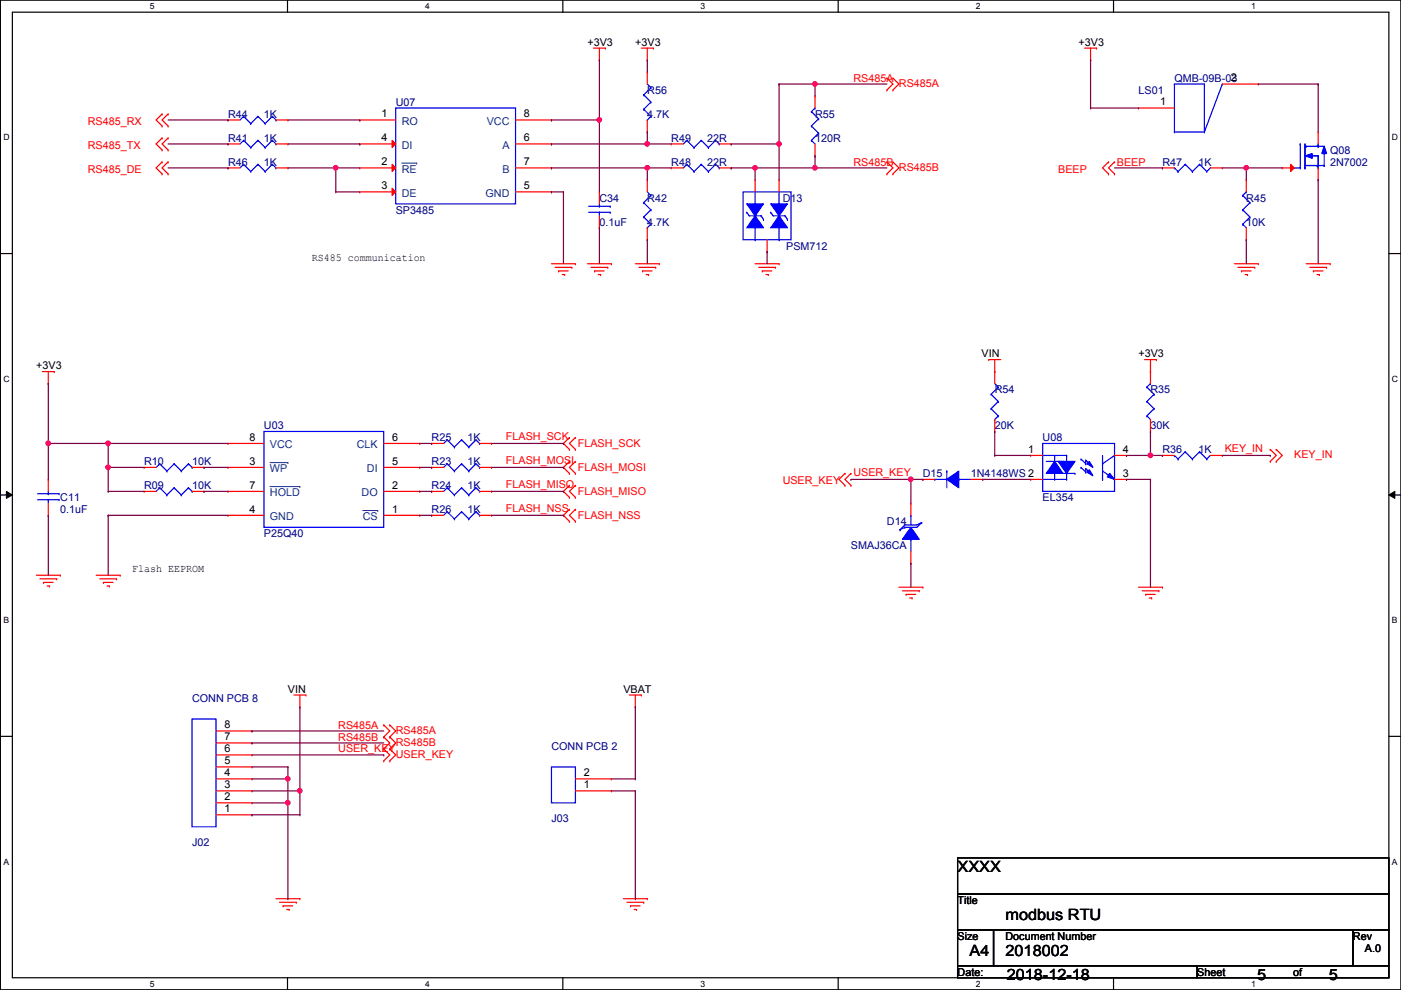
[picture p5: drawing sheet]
<svg xmlns="http://www.w3.org/2000/svg" width="297mm" height="210mm" viewBox="0 0 297 210" stroke-linecap="round" stroke-linejoin="round" font-family="sans-serif">
<defs><g id="words">
<g font-size="3.3">
<text x="203" y="184.9">XXXX</text>
<text x="213.2" y="195">modbus RTU</text>
<text x="205.6" y="202.6">A4</text>
<text x="213.2" y="202.6">2018002</text>
<text x="213.4" y="207.7">2018-12-18</text>
<text x="266.5" y="207.7">5</text>
<text x="281.8" y="207.7">5</text>
</g>
<g font-size="2.3">
<text x="124.5" y="9.7">+3V3</text>
<text x="134.7" y="9.7">+3V3</text>
<text x="228.7" y="9.7">+3V3</text>
<text x="260.9" y="17.3">2</text>
<text x="246" y="22.4">1</text>
<text x="80.9" y="24.9">1</text>
<text x="80.9" y="30">4</text>
<text x="111.1" y="24.9">8</text>
<text x="111.1" y="30">6</text>
<text x="80.9" y="35.1">2</text>
<text x="111.1" y="35.1">7</text>
<text x="80.9" y="40.1">3</text>
<text x="111.1" y="40.1">5</text>
<text x="66.1" y="55.2">RS485 communication</text>
<text x="208.1" y="75.8">VIN</text>
<text x="241.4" y="75.8">+3V3</text>
<text x="7.7" y="78.3">+3V3</text>
<text x="52.9" y="93.5">8</text>
<text x="83.1" y="93.5">6</text>
<text x="52.9" y="98.6">3</text>
<text x="83.1" y="98.6">5</text>
<text x="218" y="96">1</text>
<text x="238.1" y="96">4</text>
<text x="238.1" y="101.1">3</text>
<text x="52.9" y="103.6">7</text>
<text x="83.1" y="103.6">2</text>
<text x="52.9" y="108.7">4</text>
<text x="83.1" y="108.7">1</text>
<text x="28" y="121.3">Flash EEPROM</text>
<text x="61" y="146.9">VIN</text>
<text x="132.2" y="146.9">VBAT</text>
<text x="47.6" y="154.4">8</text>
<text x="47.6" y="159.5">6</text>
<text x="47.6" y="157">7</text>
<text x="47.6" y="167.1">3</text>
<text x="47.6" y="164.6">4</text>
<text x="47.6" y="162.1">5</text>
<text x="123.8" y="167.1">1</text>
<text x="123.8" y="164.6">2</text>
<text x="47.6" y="172.2">1</text>
<text x="47.6" y="169.7">2</text>
<text x="203" y="191.6">Title</text>
<text x="203" y="199.2">Size</text>
<text x="213.2" y="199.2">Document Number</text>
<text x="286.8" y="199.2">Rev</text>
<text x="289.4" y="201.8">A.0</text>
<text x="203" y="206.8">Date:</text>
<text x="253.8" y="206.8">Sheet</text>
<text x="274.1" y="206.8">of</text>
</g>
<g font-size="2.3" fill="#f00">
<text x="180.9" y="17.3">RS485A</text>
<text x="190.6" y="18.4">RS485A</text>
<text x="18.6" y="26.5">RS485_RX</text>
<text x="18.6" y="31.6">RS485_TX</text>
<text x="180.9" y="35.1">RS485B</text>
<text x="236.8" y="35.1">BEEP</text>
<text x="18.6" y="36.7">RS485_DE</text>
<text x="190.6" y="36.2">RS485B</text>
<text x="224.4" y="36.7">BEEP</text>
<text x="107.3" y="93.3">FLASH_SCK</text>
<text x="122.5" y="94.8">FLASH_SCK</text>
<text x="259.7" y="95.8">KEY_IN</text>
<text x="107.3" y="98.4">FLASH_MOSI</text>
<text x="122.5" y="99.9">FLASH_MOSI</text>
<text x="180.9" y="100.9">USER_KEY</text>
<text x="274.4" y="97.1">KEY_IN</text>
<text x="107.3" y="103.5">FLASH_MISO</text>
<text x="122.5" y="105">FLASH_MISO</text>
<text x="165.9" y="102.7">USER_KEY</text>
<text x="107.3" y="108.5">FLASH_NSS</text>
<text x="122.5" y="110.1">FLASH_NSS</text>
<text x="71.7" y="154.5">RS485A</text>
<text x="83.9" y="155.5">RS485A</text>
<text x="71.7" y="157">RS485B</text>
<text x="71.7" y="159.3">USER_KEY</text>
<text x="83.9" y="158.1">RS485B</text>
<text x="83.9" y="160.6">USER_KEY</text>
</g>
<g font-size="2.3" fill="#00007f">
<text x="249" y="17.4">QMB-09B-03</text>
<text x="83.9" y="22.4">U07</text>
<text x="137.2" y="19.9">R56</text>
<text x="241.4" y="19.9">LS01</text>
<text x="48.3" y="25">R44</text>
<text x="56" y="25">1K</text>
<text x="137.2" y="25">4.7K</text>
<text x="172.8" y="25">R55</text>
<text x="48.3" y="35.1">R46</text>
<text x="48.3" y="30.1">R41</text>
<text x="56" y="35.1">1K</text>
<text x="56" y="30.1">1K</text>
<text x="142.3" y="35.1">R48</text>
<text x="142.3" y="30.1">R49</text>
<text x="149.9" y="35.1">22R</text>
<text x="149.9" y="30.1">22R</text>
<text x="172.8" y="30.1">120R</text>
<text x="246.5" y="35.1">R47</text>
<text x="254.1" y="35.1">1K</text>
<text x="282" y="32.6">Q08</text>
<text x="282" y="35.1">2N7002</text>
<text x="83.9" y="45.3">SP3485</text>
<text x="127.1" y="42.8">C34</text>
<text x="127.1" y="47.8">0.1uF</text>
<text x="137.2" y="42.8">R42</text>
<text x="137.2" y="47.8">4.7K</text>
<text x="165.9" y="42.8">D13</text>
<text x="264.2" y="42.8">R45</text>
<text x="264.2" y="47.8">10K</text>
<text x="166.7" y="52.9">PSM712</text>
<text x="210.9" y="83.4">R54</text>
<text x="243.9" y="83.4">R35</text>
<text x="56" y="91">U03</text>
<text x="91.5" y="93.6">R25</text>
<text x="99.1" y="93.6">1K</text>
<text x="210.9" y="91">20K</text>
<text x="221.1" y="93.6">U08</text>
<text x="243.9" y="91">30K</text>
<text x="30.6" y="98.6">R10</text>
<text x="40.7" y="98.6">10K</text>
<text x="91.5" y="98.6">R23</text>
<text x="99.1" y="98.6">1K</text>
<text x="195.7" y="101.2">D15</text>
<text x="205.8" y="101.2">1N4148WS 2</text>
<text x="246.5" y="96.1">R36</text>
<text x="254.1" y="96.1">1K</text>
<text x="12.8" y="106.3">C11</text>
<text x="30.6" y="103.7">R09</text>
<text x="40.7" y="103.7">10K</text>
<text x="91.5" y="103.7">R24</text>
<text x="99.1" y="103.7">1K</text>
<text x="221.1" y="106.3">EL354</text>
<text x="12.8" y="108.8">0.1uF</text>
<text x="56" y="113.9">P25Q40</text>
<text x="91.5" y="108.8">R26</text>
<text x="99.1" y="108.8">1K</text>
<text x="188" y="111.3">D14</text>
<text x="180.4" y="116.4">SMAJ36CA</text>
<text x="40.7" y="148.9">CONN PCB 8</text>
<text x="116.9" y="159.1">CONN PCB 2</text>
<text x="40.7" y="179.4">J02</text>
<text x="116.9" y="174.3">J03</text>
</g>
<g font-size="2.3" fill="#003f7f">
<text x="85.2" y="26.5">RO</text>
<text x="103.2" y="26.5">VCC</text>
<text x="85.2" y="31.6">DI</text>
<text x="106.5" y="31.6">A</text>
<text x="85.2" y="36.7">RE</text>
<text x="85.2" y="41.7">DE</text>
<text x="103" y="41.7">GND</text>
<text x="106.5" y="36.7">B</text>
<text x="57.2" y="95.1">VCC</text>
<text x="75.6" y="95.1">CLK</text>
<text x="57.2" y="100.2">WP</text>
<text x="77.8" y="100.2">DI</text>
<text x="57.2" y="105.2">HOLD</text>
<text x="76.7" y="105.2">DO</text>
<text x="57.2" y="110.3">GND</text>
<text x="76.9" y="110.3">CS</text>
</g>
<g font-size="1.8">
<text x="31.8" y="1.9">5</text>
<text x="90.1" y="1.9">4</text>
<text x="148.5" y="1.9">3</text>
<text x="206.9" y="1.9">2</text>
<text x="265.3" y="1.9">1</text>
<text x=".7" y="29.8">D</text>
<text x="295.1" y="29.8">D</text>
<text x=".7" y="80.9">C</text>
<text x="295.1" y="80.9">C</text>
<text x=".7" y="132.1">B</text>
<text x="295.1" y="132.1">B</text>
<text x=".7" y="183.3">A</text>
<text x="295.1" y="183.3">A</text>
<text x="31.8" y="209.2">5</text>
<text x="90.1" y="209.2">4</text>
<text x="148.5" y="209.2">3</text>
<text x="206.9" y="209.2">2</text>
<text x="265.3" y="209.2">1</text>
</g>
</g></defs>
<path d="M.1 0h296.9v209.8h-296.9zM2.6 2.6h291.9v204.7h-291.9z" fill="none" stroke="#000" stroke-width=".25"/>
<g fill="#fff">
<path d="M31.8 .3h1v2h-1z"/>
<path d="M31.8 207.6h1v1.9h-1z"/>
</g>
<path d="M61 0v2.6M61 207.3v2.5" fill="none" stroke="#000" stroke-width=".25"/>
<g fill="#fff">
<path d="M90.1 .3h1v2h-1z"/>
<path d="M90.1 207.6h1v1.9h-1z"/>
</g>
<path d="M119.3 0v2.6M119.3 207.3v2.5" fill="none" stroke="#000" stroke-width=".25"/>
<g fill="#fff">
<path d="M148.5 .3h1v2h-1z"/>
<path d="M148.5 207.6h1v1.9h-1z"/>
</g>
<path d="M177.7 0v2.6M177.7 207.3v2.5" fill="none" stroke="#000" stroke-width=".25"/>
<g fill="#fff">
<path d="M206.9 .3h1v2h-1z"/>
<path d="M206.9 207.6h1v1.9h-1z"/>
</g>
<path d="M236.1 0v2.6M236.1 207.3v2.5" fill="none" stroke="#000" stroke-width=".25"/>
<g fill="#fff">
<path d="M265.3 .3h.9v2h-.9z"/>
<path d="M265.3 207.6h.9v1.9h-.9z"/>
<path d="M.7 28.2h1.3v1.9h-1.3z"/>
<path d="M295.1 28.2h1.3v1.9h-1.3z"/>
<path d="M.7 79.3h1.3v2h-1.3z"/>
<path d="M295.1 79.3h1.3v2h-1.3z"/>
</g>
<path d="M.1 53.8h2.5M294.5 53.8h2.5" fill="none" stroke="#000" stroke-width=".25"/>
<g fill="#fff">
<path d="M.7 130.5h1.2v2h-1.2z"/>
<path d="M295.1 130.5h1.2v2h-1.2z"/>
</g>
<path d="M.1 104.9h2.5M294.5 104.9h2.5" fill="none" stroke="#000" stroke-width=".25"/>
<path d="M1.4 104.2l1.2 .7-1.2 .8zM294.5 104.9l1.2-.7v1.5z" fill="#000"/>
<path d="M1.4 104.2l1.2 .7-1.2 .8zM294.5 104.9l1.2-.7v1.5z" fill="none" stroke="#000" stroke-width=".21"/>
<g fill="#fff">
<path d="M.7 181.7h1.2v2h-1.2z"/>
<path d="M295.1 181.7h1.2v2h-1.2z"/>
</g>
<path d="M.1 156.1h2.5M294.5 156.1h2.5M203 181.9h91.5v7.6h-91.5zM203 189.5h91.5v7.6h-91.5zM203 197.1h7.6v7.7h-7.6zM210.6 197.1h76.2v7.7h-76.2zM286.8 197.1h7.7v7.7h-7.7zM203 204.8h50.8v2.5h-50.8zM253.8 204.8h40.7v2.5h-40.7z" fill="none" stroke="#000" stroke-width=".25"/>
<g fill="none" stroke="#f00" stroke-width=".25">
<path d="M125.8 10.2h2.6M127.1 12.7h.1M127.1 10.2v2.5M128.4 10.2h.1M136 10.2h2.5M137.2 12.7h.1M137.2 15.3h.1M137.2 10.2v2.5M137.2 15.3v2.5M138.5 10.2h.1M188 19.1h.1M188 16.6h.1"/>
<path d="M188 16.6l1.3 1.2-1.3 1.3M189.3 19.1h.1M189.3 16.6h.1M189.3 16.6l1.3 1.2-1.3 1.3M230 10.2h2.5M231.2 12.7h.1M231.2 10.2v2.5M232.5 10.2h.1M34.4 24.2h.1M34.4 26.7h.1M34.4 29.3h.1M34.4 31.8h.1"/>
<path d="M34.4 34.3h.1M34.4 36.9h.1M34.4 24.2l-1.3 1.2 1.3 1.3M34.4 29.3l-1.3 1.2 1.3 1.3M34.4 34.3l-1.3 1.3 1.3 1.3M35.6 24.2h.1M35.6 26.7h.1M35.6 29.3h.1M35.6 31.8h.1M35.6 34.3h.1M35.6 36.9h.1M35.6 24.2l-1.2 1.2 1.2 1.3"/>
<path d="M35.6 29.3l-1.2 1.2 1.2 1.3M35.6 34.3l-1.2 1.3 1.2 1.3M137.2 28h.1M137.2 25.4v2.6M142.3 35.6h.1M142.3 35.6h2.6M152.5 35.6h2.5M155 35.6h.1M172.8 33.1h.1M172.8 20.4h.1M172.8 20.4v2.5M172.8 30.5v2.6"/>
<path d="M188 36.9h.1M188 34.3h.1M188 34.3l1.3 1.3-1.3 1.3M189.3 36.9h.1M189.3 34.3h.1M189.3 34.3l1.3 1.3-1.3 1.3M235 34.3h.1M235 36.9h.1M235 34.3l-1.2 1.3 1.2 1.3M236.3 34.3h.1M236.3 36.9h.1M236.3 34.3l-1.3 1.3 1.3 1.3"/>
<path d="M116.9 55.9h5.1M117.7 56.7h3.5M118.4 57.4h.1M118.4 57.4h2.1M119.2 58.2h.5M119.7 58.2h.1M121.2 56.7h.1M122 55.9h.1M124.5 55.9h5.1M125.3 56.7h3.6M126.1 57.4h.1M126.1 57.4h2"/>
<path d="M126.8 58.2h.5M127.1 40.7h.1M127.1 48.3h.1M127.1 40.7v2.5M127.1 45.8v2.5M127.3 58.2h.1M128.9 56.7h.1M129.6 55.9h.1M134.7 55.9h5.1M135.5 56.7h3.5M136.2 57.4h.1M136.2 57.4h2.1"/>
<path d="M137 58.2h.5M137.5 58.2h.1M139 56.7h.1M139.8 55.9h.1M160.1 55.9h5.1M160.9 56.7h3.5M161.6 57.4h.1M161.6 57.4h2.1M162.4 58.2h.5M162.9 58.2h.1M164.4 56.7h.1M165.2 55.9h.1"/>
<path d="M261.7 55.9h5.1M262.5 56.7h3.5M263.2 57.4h.1M263.2 57.4h2.1M264 58.2h.5M264.5 58.2h.1M266 56.7h.1M266.8 55.9h.1M276.9 55.9h5.1M277.7 56.7h3.6M278.5 57.4h.1M278.5 57.4h2"/>
<path d="M279.2 58.2h.5M279.7 58.2h.1M281.3 56.7h.1M282 55.9h.1M9 78.8h2.5M10.2 78.8v2.5M11.5 78.8h.1M209.6 76.2h.1M209.6 76.2h2.6M210.9 78.8h.1M210.9 76.2v2.6M242.7 76.2h2.5"/>
<path d="M243.9 78.8h.1M243.9 76.2v2.6M245.2 76.2h.1M10.2 81.3h.1M120.7 92.8h.1M120.7 95.3h.1M120.7 97.8h.1M120.7 92.8l-1.2 1.2 1.2 1.3M120.7 97.8l-1.2 1.3 1.2 1.3M122 95.3h.1M122 92.8h.1M122 97.8h.1"/>
<path d="M122 92.8l-1.3 1.2 1.3 1.3M122 97.8l-1.3 1.3 1.3 1.3M269.3 97.8h.1M269.3 95.3h.1M269.3 95.3l1.3 1.3-1.3 1.2M270.6 97.8h.1M270.6 95.3h.1M270.6 95.3l1.3 1.3-1.3 1.2M120.7 100.4h.1M120.7 102.9h.1M120.7 105.5h.1M120.7 108h.1"/>
<path d="M120.7 110.5h.1M120.7 102.9l-1.2 1.3 1.2 1.3M120.7 108l-1.2 1.3 1.2 1.2M122 100.4h.1M122 105.5h.1M122 102.9h.1M122 110.5h.1M122 108h.1M122 102.9l-1.3 1.3 1.3 1.3M122 108l-1.3 1.3 1.3 1.2M179.2 100.4h.1M179.2 102.9h.1"/>
<path d="M179.2 100.4l-1.3 1.2 1.3 1.3M180.4 100.4h.1M180.4 102.9h.1M180.4 100.4l-1.2 1.2 1.2 1.3M7.7 122h5.1M8.5 122.7h3.5M9.2 123.5h.1M9.2 123.5h2.1M10 124.2h.5M10.5 124.2h.1M12 122.7h.1M12.8 122h.1"/>
<path d="M20.4 122h5.1M21.2 122.7h3.5M21.9 123.5h.1M21.9 123.5h2.1M22.7 124.2h.5M23.2 124.2h.1M24.7 122.7h.1M25.5 122h.1M190.6 124.5h5.1M191.3 125.3h3.6M192.1 126h.1M192.1 126h2"/>
<path d="M192.9 126.8h.5M193.4 126.8h.1M194.9 125.3h.1M195.7 124.5h.1M241.4 124.5h5.1M242.1 125.3h3.6M242.9 126h.1M242.9 126h2M243.7 126.8h.5M244.2 126.8h.1M245.7 125.3h.1M246.5 124.5h.1"/>
<path d="M62.3 147.4h2.6M63.6 149.9h.1M63.6 147.4v2.5M64.9 147.4h.1M81.4 156.3h.1M81.4 153.7h.1M81.4 158.8h.1M81.4 153.7l1.2 1.3-1.2 1.3M81.4 156.3l1.2 1.2-1.2 1.3M81.4 158.8l1.2 1.3-1.2 1.2M82.6 156.3h.1M82.6 153.7h.1"/>
<path d="M82.6 158.8h.1M82.6 153.7l1.3 1.3-1.3 1.3M82.6 156.3l1.3 1.2-1.3 1.3M82.6 158.8l1.3 1.3-1.3 1.2M133.4 147.4h2.6M134.7 149.9h.1M134.7 147.4v2.5M136 147.4h.1M81.4 161.3h.1M82.6 161.3h.1M58.5 190.5h5.1M59.3 191.3h3.5"/>
<path d="M60 192.1h.1M60 192.1h2.1M60.8 192.8h.5M61.3 192.8h.1M62.8 191.3h.1M63.6 190.5h.1M132.2 190.5h5M132.9 191.3h3.6M133.7 192.1h.1M133.7 192.1h2M134.4 192.8h.6M135 192.8h.1"/>
<path d="M136.5 191.3h.1M137.2 190.5h.1"/>
</g>
<g fill="none" stroke="#00f" stroke-width=".25">
<path d="M137.2 17.8l.8 .8M138 18.6h.1M138 18.6l-1.5 1.5M136.5 20.1h.1M136.5 23.2h.1M136.5 20.1l1.5 1.5M136.5 23.2l1.5 1.5M137.2 25.4h.1M138 21.6h.1M138 24.7h.1M138 21.6l-1.5 1.6M138 24.7l-.8 .7"/>
<path d="M145.6 34.8h.1M145.6 34.8l-.7 .8M145.6 34.8l1.5 1.6M147.1 36.4h.1M148.7 34.8h.1M148.7 34.8l-1.6 1.6M148.7 34.8l1.5 1.6M150.2 36.4h.1M151.7 34.8h.1M151.7 34.8l-1.5 1.6M151.7 34.8l.8 .8M152.5 35.6h.1"/>
<path d="M172 29.8h.1M172 26.7h.1M172 23.7h.1M172 29.8l.8 .7M172 26.7l1.6 1.5M172 23.7l1.6 1.5M172.8 22.9h.1M172.8 22.9l-.8 .8M173.6 28.2h.1M173.6 25.2h.1M173.6 28.2l-1.6 1.6M173.6 25.2l-1.6 1.5"/>
<path d="M124.8 45h4.6M124.8 43.7h4.6M127.1 43.7h.1M127.1 45h.1M127.1 43.2v.5M127.1 45v.8M129.4 45h.1M129.4 43.7h.1M233.8 98.3h.1M233.8 99.9l2.5 1.7M233.8 96.6v5M236.3 96.6l-2.5 1.7"/>
<path d="M233.8 101.6h.1M236.3 101.6h.1"/>
</g>
<path d="M235.3 100.4l1 1.2-1.5-.5z" fill="#00f"/>
<path d="M235.3 100.4l1 1.2-1.5-.5z" fill="none" stroke="#00f" stroke-width=".25"/>
<path d="M224.4 97.8h3.5l-1.8 2.6z" fill-rule="evenodd" fill="#00f"/>
<g fill="none" stroke="#00f" stroke-width=".25">
<path d="M224.4 97.8h3.5l-1.8 2.6zM226.1 96.6h.1M226.1 96.6v1.2M229.2 99.1h.1M229.2 97.3h.1M229.2 99.1l1 1M229.2 97.3l1 1M230.2 99.4h.1M230.2 98.3h.1M230.2 97.6h.1M230.2 97.6v.7M230.2 99.4v.7"/>
<path d="M230.2 99.4l1 1M230.2 97.6l1 1M224.4 100.4h3.5M226.1 100.4h.1M226.1 100.4v1.2M227.9 100.4h.1M230.2 100.1h.1"/>
</g>
<path d="M230.5 100.1l.5-.5 .7 1.3z" fill="#00f"/>
<path d="M230.5 100.1l.5-.5 .7 1.3z" fill="none" stroke="#00f" stroke-width=".25"/>
<path d="M230.5 98.3l.5-.5 .7 1.3z" fill="#00f"/>
<path d="M221.1 94h15.2v10.2h-15.2zM221.8 97.8h3.6M225.4 97.8h.1M230.5 98.3l.5-.5 .7 1.3zM223.6 101.6h.1M223.6 100.4v1.2" fill="none" stroke="#00f" stroke-width=".25"/>
<path d="M223.6 97.8l1.8 2.6h-3.6z" fill-rule="evenodd" fill="#00f"/>
<g fill="none" stroke="#00f" stroke-width=".25">
<path d="M249 17.8h.1M249 17.8v10.2M249 17.8h6.4M255.4 17.8h.1M255.4 17.8v10.2M259.2 17.8h.1M259.2 17.8l-3.8 10.2M51.6 34.8h.1M51.6 34.8l-.7 .8M51.6 34.8l1.6 1.6M53.2 36.4h.1M54.7 34.8h.1"/>
<path d="M54.7 34.8l-1.5 1.6M54.7 34.8l1.5 1.6M56.2 36.4h.1M57.7 34.8h.1M57.7 34.8l-1.5 1.6M57.7 34.8l.8 .8M58.5 35.6h.1M145.6 29.8h.1M145.6 29.8l-.7 .7M145.6 29.8l1.5 1.5M147.1 31.3h.1M148.7 29.8h.1"/>
<path d="M148.7 29.8l-1.6 1.5M148.7 29.8l1.5 1.5M150.2 31.3h.1M151.7 29.8h.1M151.7 29.8l-1.5 1.5M151.7 29.8l.8 .7M152.5 30.5h.1M249 28h.1M249 28h6.4M255.4 28h.1M33.9 98.3h.1M33.9 98.3l-.8 .8"/>
<path d="M33.9 98.3l1.5 1.6M35.4 99.9h.1M36.9 98.3h.1M36.9 98.3l-1.5 1.6M36.9 98.3l1.5 1.6M38.4 99.9h.1M40 98.3h.1M40 98.3l-1.6 1.6M40 98.3l.7 .8M40.7 99.1h.1M221.1 96.6h5M223.6 97.8l1.8 2.6h-3.6z"/>
<path d="M223.6 97.8h.1M223.6 96.6v1.2M226.1 96.6h.1M94.8 108.5h.1M94.8 108.5l-.7 .8M94.8 108.5l1.5 1.5M96.3 110h.1M97.9 108.5h.1M97.9 108.5l-1.6 1.5M97.9 108.5l1.5 1.5M99.4 110h.1M100.9 108.5h.1"/>
<path d="M100.9 108.5l-1.5 1.5M100.9 108.5l.8 .8M101.7 109.3h.1M190.8 112.3h.1M191.9 111.3h.1M191.9 111.8h.1M191.9 111.3l-1.1 1M191.9 111.8l-1.1 .5M193.1 114.3h.1M193.1 109.3h.1M193.1 109.3v2M193.1 114.3v2.6"/>
<path d="M195.4 110.8h.1M195.4 110.8l-1 .5h-2.5M195.4 110.8l-1 1h-2.5M221.1 101.6h5M226.1 101.6h.1"/>
</g>
<g fill="none" stroke="#f00" stroke-width=".25">
<path d="M259.2 17.8h7.6M266.8 17.8h.1M48.3 35.6h.1M48.3 35.6h2.6M58.5 35.6h2.5M61 35.6h.1M142.3 30.5h.1M142.3 30.5h2.6M152.5 30.5h2.5M155 30.5h.1M241.4 22.9h.1M241.4 22.9h7.6"/>
<path d="M30.6 99.1h.1M30.6 99.1h2.5M40.7 99.1h2.6M43.3 99.1h.1M218.5 96.6h.1M218.5 96.6h2.6M236.3 96.6h2.5M238.8 96.6h.1M91.5 109.3h.1M91.5 109.3h2.6M101.7 109.3h2.5M104.2 109.3h.1"/>
<path d="M218.5 101.6h.1M218.5 101.6h2.6M236.3 101.6h2.5M238.8 101.6h.1"/>
</g>
<path d="M193.1 111.8l1.8 2.5h-3.6z" fill-rule="evenodd" fill="#00f"/>
<g fill="none" stroke="#00f" stroke-width=".25">
<path d="M274.4 35.6h1.3M275.7 35.6h.1M275.7 30.5h.1M275.7 30.5v5.1M276.7 35.6h.1M276.7 31h.1M276.7 30.5v5.1M276.7 31h2.8M276.7 35.1h2.8M276.9 31h.1M278 33.1h1.5M279.2 35.1h.1"/>
<path d="M279.5 31h.1M279.5 33.1h.1M279.5 35.6h.1M279.5 35.1h.1M279.5 30.5v.5M279.5 33.1v2.5M193.1 111.8l1.8 2.5h-3.6z"/>
</g>
<path d="M193.1 119.4h.1M193.1 106.7h.1M193.1 106.7v2.6M193.1 116.9v2.5" fill="none" stroke="#f00" stroke-width=".25"/>
<path d="M276.7 33.1l1.5-.5v1z" fill="#00f"/>
<path d="M276.7 33.1l1.5-.5v1zM280.8 35.1h.1M280.8 32.6v2.5" fill="none" stroke="#00f" stroke-width=".25"/>
<path d="M280.8 31l.5 1.6h-1.1z" fill="#00f"/>
<path d="M279.2 35.1h1.6M279.2 31h1.6M280.8 31l.5 1.6h-1.1zM280.8 35.1h.1M280.8 31h.1" fill="none" stroke="#00f" stroke-width=".25"/>
<path d="M273.6 34.8l.8 .8-.8 .8z" fill="#f00"/>
<g fill="none" stroke="#f00" stroke-width=".25">
<path d="M48.3 30.5h.1M48.3 30.5h2.6M58.5 30.5h2.5M61 30.5h.1M76.3 25.4h.1M76.3 25.4h7.6M271.9 35.6h.1M271.9 35.6h2.5M273.6 34.8l.8 .8-.8 .8zM279.5 38.1h.1M279.5 28h.1M279.5 28v2.5"/>
<path d="M279.5 35.6v2.5M210.9 78.8h.1M210.9 78.8v2.5M91.5 99.1h.1M91.5 99.1h2.6M101.7 99.1h2.5M104.2 99.1h.1M210.9 91.5h.1M210.9 88.9v2.6M30.6 104.2h.1M30.6 104.2h2.5M40.7 104.2h2.6"/>
<path d="M43.3 104.2h.1M91.5 104.2h.1M91.5 104.2h2.6M101.7 104.2h2.5M104.2 104.2h.1M45.8 157.5h7.6M45.8 155h7.6M53.4 157.5h.1M53.4 155h.1M45.8 172.8h7.6M45.8 170.2h7.6M45.8 167.7h7.6"/>
<path d="M45.8 165.1h7.6M45.8 162.6h7.6M45.8 160.1h7.6M53.4 172.8h.1M53.4 170.2h.1M53.4 167.7h.1M53.4 165.1h.1M53.4 162.6h.1M53.4 160.1h.1"/>
</g>
<g fill="none" stroke="#00f" stroke-width=".25">
<path d="M51.6 29.8h.1M51.6 29.8l-.7 .7M51.6 29.8l1.6 1.5M53.2 31.3h.1M54.7 29.8h.1M54.7 29.8l-1.5 1.5M54.7 29.8l1.5 1.5M56.2 31.3h.1M57.7 29.8h.1M57.7 29.8l-1.5 1.5M57.7 29.8l.8 .7M58.5 30.5h.1"/>
<path d="M83.9 22.9h25.4v20.3h-25.4zM94.8 98.3h.1M94.8 98.3l-.7 .8M94.8 98.3l1.5 1.6M96.3 99.9h.1M97.9 98.3h.1M97.9 98.3l-1.6 1.6M97.9 98.3l1.5 1.6M99.4 99.9h.1M100.9 98.3h.1M100.9 98.3l-1.5 1.6M100.9 98.3l.8 .8"/>
<path d="M101.7 99.1h.1M210.1 83.6h.1M210.1 86.7h.1M210.1 83.6l1.6 1.5M210.1 86.7l1.6 1.5M210.9 88.9h.1M210.9 81.3l.8 .8M211.7 82.1h.1M211.7 85.1h.1M211.7 88.2h.1M211.7 82.1l-1.6 1.5M211.7 85.1l-1.6 1.6"/>
<path d="M211.7 88.2l-.8 .7M33.9 103.4h.1M33.9 103.4l-.8 .8M33.9 103.4l1.5 1.5M35.4 104.9h.1M36.9 103.4h.1M36.9 103.4l-1.5 1.5M36.9 103.4l1.5 1.5M38.4 104.9h.1M40 103.4h.1M40 103.4l-1.6 1.5M40 103.4l.7 .8"/>
<path d="M40.7 104.2h.1M94.8 103.4h.1M94.8 103.4l-.7 .8M94.8 103.4l1.5 1.5M96.3 104.9h.1M97.9 103.4h.1M97.9 103.4l-1.6 1.5M97.9 103.4l1.5 1.5M99.4 104.9h.1M100.9 103.4h.1M100.9 103.4l-1.5 1.5M100.9 103.4l.8 .8"/>
<path d="M101.7 104.2h.1M40.7 152.4h5.1v22.9h-5.1z"/>
</g>
<path d="M83.1 29.8l.8 .7-.8 .8z" fill="#f00"/>
<path d="M76.3 30.5h.1M76.3 30.5h7.6M83.1 29.8l.8 .7-.8 .8zM109.3 25.4h7.6M116.9 25.4h.1M109.3 40.7h7.6M116.9 40.7h.1" fill="none" stroke="#f00" stroke-width=".25"/>
<path d="M83.1 34.8l.8 .8-.8 .8z" fill="#f00"/>
<path d="M76.3 35.6h.1M76.3 35.6h7.6M83.1 34.8l.8 .8-.8 .8z" fill="none" stroke="#f00" stroke-width=".25"/>
<path d="M85.2 34.6h3.1M88.3 34.6h.1" fill="none" stroke="#003f7f" stroke-width=".21"/>
<path d="M83.1 39.9l.8 .8-.8 .7z" fill="#f00"/>
<g fill="none" stroke="#f00" stroke-width=".25">
<path d="M48.3 25.4h.1M48.3 25.4h2.6M58.5 25.4h2.5M61 25.4h.1M83.1 39.9l.8 .8-.8 .7zM109.3 30.5h7.6M109.3 35.6h7.6M116.9 30.5h.1M116.9 35.6h.1M137.2 38.1h.1M137.2 38.1v2.6M246.5 35.6h.1"/>
<path d="M246.5 35.6h2.5M256.6 35.6h2.6M259.2 35.6h.1M264.2 38.1h.1M264.2 38.1v2.6M76.3 40.7h.1M76.3 40.7h7.6M137.2 50.8h.1M137.2 48.3v2.5M264.2 50.8h.1M264.2 48.3v2.5M243.9 78.8h.1"/>
<path d="M243.9 78.8v2.5M48.3 99.1h.1M48.3 94h.1M48.3 94h7.7M48.3 99.1h7.7M81.4 94h7.6M81.4 99.1h7.6M89 99.1h.1M89 94h.1M91.5 94h.1M91.5 94h2.6M101.7 94h2.5"/>
<path d="M104.2 94h.1M243.9 91.5h.1M243.9 88.9v2.6M246.5 96.6h.1M246.5 96.6h2.5M256.6 96.6h2.6M259.2 96.6h.1M48.3 109.3h.1M48.3 104.2h.1M48.3 109.3h7.7M48.3 104.2h7.7M81.4 109.3h7.6"/>
<path d="M81.4 104.2h7.6M89 109.3h.1M89 104.2h.1M122 167.7h7.6M122 165.1h7.6M129.6 167.7h.1M129.6 165.1h.1"/>
</g>
<g fill="none" stroke="#00f" stroke-width=".25">
<path d="M51.6 24.7h.1M51.6 24.7l-.7 .7M51.6 24.7l1.6 1.5M53.2 26.2h.1M54.7 24.7h.1M54.7 24.7l-1.5 1.5M54.7 24.7l1.5 1.5M56.2 26.2h.1M57.7 24.7h.1M57.7 24.7l-1.5 1.5M57.7 24.7l.8 .7M58.5 25.4h.1"/>
<path d="M249 35.6h.1M249 35.6l.8 .8M249.8 36.4h.1M251.3 34.8h.1M251.3 34.8l1.5 1.6M251.3 34.8l-1.5 1.6M252.8 36.4h.1M254.3 34.8h.1M254.3 34.8l1.6 1.6M254.3 34.8l-1.5 1.6M255.9 36.4h.1M256.6 35.6l-.7 .8"/>
<path d="M136.5 43h.1M136.5 46h.1M136.5 43l1.5 1.5M136.5 46l1.5 1.5M137.2 48.3h.1M137.2 40.7l.8 .7M138 41.4h.1M138 44.5h.1M138 47.5h.1M138 41.4l-1.5 1.6M138 44.5l-1.5 1.5M138 47.5l-.8 .8"/>
<path d="M163.9 45.8h2.6M165.2 43.2h.1M165.2 50.8h.1M165.2 40.7v2.5M165.2 48.3v2.5M166.5 45.8h.1M263.5 47.5h.1M263.5 44.5h.1M263.5 41.4h.1M263.5 47.5l.7 .8M263.5 44.5l1.5 1.5M263.5 41.4l1.5 1.6"/>
<path d="M264.2 40.7h.1M264.2 40.7l-.7 .7M265 46h.1M265 43h.1M265 46l-1.5 1.5M265 43l-1.5 1.5M56 91.5h25.4v20.3h-25.4zM94.8 93.3h.1M94.8 93.3l-.7 .7M94.8 93.3l1.5 1.5M96.3 94.8h.1M97.9 93.3h.1"/>
<path d="M97.9 93.3l-1.6 1.5M97.9 93.3l1.5 1.5M99.4 94.8h.1M100.9 93.3h.1M100.9 93.3l-1.5 1.5M100.9 93.3l.8 .7M101.7 94h.1M243.2 88.2h.1M243.2 85.1h.1M243.2 82.1h.1M243.2 88.2l.7 .7M243.2 85.1l1.5 1.6"/>
<path d="M243.2 82.1l1.5 1.5M243.9 81.3h.1M243.9 81.3l-.7 .8M244.7 86.7h.1M244.7 83.6h.1M244.7 86.7l-1.5 1.5M244.7 83.6l-1.5 1.5M249 96.6h.1M249 96.6l.8 .7M249.8 97.3h.1M251.3 95.8h.1M251.3 95.8l1.5 1.5"/>
<path d="M251.3 95.8l-1.5 1.5M252.8 97.3h.1M254.3 95.8h.1M254.3 95.8l1.6 1.5M254.3 95.8l-1.5 1.5M255.9 97.3h.1M256.6 96.6l-.7 .7M116.9 162.6h5.1v7.6h-5.1z"/>
</g>
<path d="M57.2 98.1h3.8M61 98.1h.1M57.2 103.2h6.4M63.6 103.2h.1M76.9 108.2h3.2M80.1 108.2h.1" fill="none" stroke="#003f7f" stroke-width=".21"/>
<path d="M163.4 43.2h3.6l-1.8 2.6z" fill-rule="evenodd" fill="#00f"/>
<path d="M163.4 43.2h3.6l-1.8 2.6zM163.4 45h.1M163.4 45l.5 .8M166.5 45.8l.5 .7M167 46.5h.1" fill="none" stroke="#00f" stroke-width=".25"/>
<path d="M165.2 45.8l1.8 2.5h-3.6z" fill-rule="evenodd" fill="#00f"/>
<path d="M165.2 45.8l1.8 2.5h-3.6z" fill="none" stroke="#00f" stroke-width=".25"/>
<path d="M158.3 43.2h3.6l-1.8 2.6z" fill-rule="evenodd" fill="#00f"/>
<path d="M158.3 43.2h3.6l-1.8 2.6zM158.8 45.8h2.6M161.4 45.8h.1M161.4 45.8l.5 .7M161.9 46.5h.1" fill="none" stroke="#00f" stroke-width=".25"/>
<path d="M160.1 45.8l1.8 2.5h-3.6z" fill-rule="evenodd" fill="#00f"/>
<g fill="none" stroke="#00f" stroke-width=".25">
<path d="M157.6 40.7h10.1v10.1h-10.1zM158.3 45h.1M158.3 45l.5 .8M160.1 45.8l1.8 2.5h-3.6zM160.1 43.2h.1M160.1 50.8h.1M160.1 40.7v2.5M160.1 48.3v2.5M200.7 99.9h.1M200.7 99.9v3.5M198.2 101.6h.1M198.2 101.6h2.5"/>
<path d="M203.3 101.6h.1M203.3 101.6h2.5"/>
</g>
<path d="M160.1 38.1h.1M160.1 38.1v2.6M165.2 38.1h.1M165.2 38.1v2.6M162.6 53.4h.1M162.6 50.8v2.6" fill="none" stroke="#f00" stroke-width=".25"/>
<path d="M200.7 101.6l2.6-1.7v3.5z" fill-rule="evenodd" fill="#00f"/>
<path d="M8 106h4.5M8 104.7h4.5M10.2 104.7h.1M10.2 106h.1M10.2 104.2v.5M10.2 106v.7M12.5 106h.1M12.5 104.7h.1M200.7 101.6l2.6-1.7v3.5z" fill="none" stroke="#00f" stroke-width=".25"/>
<path d="M10.2 101.6h.1M10.2 109.3h.1M10.2 101.6v2.6M10.2 106.7v2.6M195.7 101.6h.1M195.7 101.6h2.5M205.8 101.6h2.6M208.4 101.6h.1" fill="none" stroke="#f00" stroke-width=".25"/>
<path d="M127.1 12.7h.1M127.1 12.7v12.7M137.2 12.7h.1M137.2 12.7v2.6M165.2 17.8h.1M165.2 17.8v12.7" fill="none" stroke="#7f003f" stroke-width=".25"/>
<circle cx="165.2" cy="30.5" r=".49" fill="#f0f"/>
<circle cx="165.2" cy="30.5" r=".49" fill="none" stroke="#f0f" stroke-width=".25"/>
<path d="M165.2 17.8h.1M165.2 17.8h7.6M35.6 25.4h12.7M48.3 25.4h.1M116.9 25.4h.1M116.9 25.4h10.2M127.1 25.4h.1M127.1 25.4v15.3" fill="none" stroke="#7f003f" stroke-width=".25"/>
<circle cx="127.1" cy="25.4" r=".49" fill="#f0f"/>
<circle cx="127.1" cy="25.4" r=".49" fill="none" stroke="#f0f" stroke-width=".25"/>
<path d="M137.2 28h.1M137.2 28v2.5" fill="none" stroke="#7f003f" stroke-width=".25"/>
<circle cx="137.2" cy="30.5" r=".49" fill="#f0f"/>
<circle cx="137.2" cy="30.5" r=".49" fill="none" stroke="#f0f" stroke-width=".25"/>
<g fill="none" stroke="#7f003f" stroke-width=".25">
<path d="M35.6 30.5h12.7M35.6 35.6h12.7M48.3 30.5h.1M48.3 35.6h.1M71.2 35.6h.1M71.2 35.6h5.1M71.2 35.6v5.1M116.9 30.5h.1M116.9 35.6h.1M116.9 30.5h25.4M116.9 35.6h25.4M137.2 30.5h.1"/>
<path d="M137.2 35.6h.1M137.2 35.6v2.5M155 30.5h.1M155 30.5h10.2M165.2 30.5h.1M165.2 30.5v7.6"/>
</g>
<circle cx="137.2" cy="35.6" r=".49" fill="#f0f"/>
<circle cx="137.2" cy="35.6" r=".49" fill="none" stroke="#f0f" stroke-width=".25"/>
<path d="M155 35.6h.1M155 35.6h17.8M160.1 35.6h.1M160.1 35.6v2.5" fill="none" stroke="#7f003f" stroke-width=".25"/>
<circle cx="160.1" cy="35.6" r=".49" fill="#f0f"/>
<circle cx="160.1" cy="35.6" r=".49" fill="none" stroke="#f0f" stroke-width=".25"/>
<g fill="none" stroke="#7f003f" stroke-width=".25">
<path d="M172.8 17.8h.1M172.8 17.8v2.6M172.8 17.8h15.2M71.2 40.7h.1M71.2 40.7h5.1M116.9 40.7h.1M116.9 40.7h2.6M119.5 40.7h.1M119.5 40.7v15.2M127.1 48.3h.1M127.1 48.3v7.6M137.2 50.8h.1"/>
<path d="M137.2 50.8v5.1M162.6 53.4h.1M162.6 53.4v2.5"/>
</g>
<circle cx="172.8" cy="17.8" r=".49" fill="#f0f"/>
<circle cx="172.8" cy="17.8" r=".49" fill="none" stroke="#f0f" stroke-width=".25"/>
<path d="M172.8 33.1h.1M172.8 35.6h.1M172.8 33.1v2.5M172.8 35.6h15.2" fill="none" stroke="#7f003f" stroke-width=".25"/>
<circle cx="172.8" cy="35.6" r=".49" fill="#f0f"/>
<circle cx="172.8" cy="35.6" r=".49" fill="none" stroke="#f0f" stroke-width=".25"/>
<path d="M10.2 81.3h.1M10.2 81.3v12.7" fill="none" stroke="#7f003f" stroke-width=".25"/>
<circle cx="10.2" cy="94" r=".49" fill="#f0f"/>
<circle cx="10.2" cy="94" r=".49" fill="none" stroke="#f0f" stroke-width=".25"/>
<path d="M10.2 94h.1M10.2 94h38.1M10.2 94v7.6M22.9 94h.1M22.9 94v5.1" fill="none" stroke="#7f003f" stroke-width=".25"/>
<circle cx="22.9" cy="94" r=".49" fill="#f0f"/>
<circle cx="22.9" cy="94" r=".49" fill="none" stroke="#f0f" stroke-width=".25"/>
<path d="M22.9 99.1h.1M22.9 99.1h7.7M22.9 99.1v5.1M89 94h2.5M91.5 94h.1" fill="none" stroke="#7f003f" stroke-width=".25"/>
<circle cx="22.9" cy="99.1" r=".49" fill="#f0f"/>
<circle cx="22.9" cy="99.1" r=".49" fill="none" stroke="#f0f" stroke-width=".25"/>
<g fill="none" stroke="#7f003f" stroke-width=".25">
<path d="M43.3 99.1h.1M43.3 99.1h5M89 99.1h2.5M91.5 99.1h.1M210.9 91.5h.1M210.9 96.6h.1M210.9 91.5v5.1M210.9 96.6h7.6M238.8 96.6h.1M238.8 96.6h7.7M243.9 91.5h.1M243.9 91.5v5.1"/>
<path d="M246.5 96.6h.1M10.2 109.3h.1M10.2 109.3v12.7M22.9 104.2h.1M22.9 109.3h.1M22.9 104.2h7.7M22.9 109.3v12.7M22.9 109.3h25.4M43.3 104.2h.1M43.3 104.2h5M89 104.2h2.5M89 109.3h2.5"/>
<path d="M91.5 104.2h.1M91.5 109.3h.1M53.4 155h.1M53.4 157.5h.1M53.4 155h28M53.4 157.5h28"/>
</g>
<circle cx="243.9" cy="96.5" r=".49" fill="#f0f"/>
<circle cx="243.9" cy="96.5" r=".49" fill="none" stroke="#f0f" stroke-width=".25"/>
<path d="M180.4 101.6h.1M180.4 101.6h12.7" fill="none" stroke="#7f003f" stroke-width=".25"/>
<circle cx="193.1" cy="101.6" r=".49" fill="#f0f"/>
<circle cx="193.1" cy="101.6" r=".49" fill="none" stroke="#f0f" stroke-width=".25"/>
<g fill="none" stroke="#7f003f" stroke-width=".25">
<path d="M231.2 12.7h.1M231.2 12.7v10.2M266.8 17.8h12.7M279.5 17.8h.1M279.5 17.8v10.2M231.2 22.9h.1M231.2 22.9h10.2M236.3 35.6h10.2M246.5 35.6h.1M264.2 35.6h.1M264.2 35.6h7.7M264.2 35.6v2.5"/>
<path d="M279.5 38.1h.1M279.5 38.1v17.8M264.2 50.8h.1M264.2 50.8v5.1M193.1 101.6h.1M193.1 119.4h.1M193.1 101.6v5.1M193.1 119.4v5.1M193.1 101.6h2.6M195.7 101.6h.1M208.4 101.6h.1M208.4 101.6h10.1"/>
<path d="M238.8 101.6h.1M238.8 101.6h5.1M243.9 101.6h.1M243.9 101.6v22.9M63.6 149.9v17.8M63.6 167.7h.1"/>
</g>
<circle cx="63.6" cy="167.7" r=".49" fill="#f0f"/>
<circle cx="63.6" cy="167.7" r=".49" fill="none" stroke="#f0f" stroke-width=".25"/>
<path d="M53.4 172.8h.1M53.4 172.8h10.2M53.4 170.2h7.6M61 170.2h.1M61 170.2v20.3M61 190.5h.1" fill="none" stroke="#7f003f" stroke-width=".25"/>
<circle cx="61" cy="170.2" r=".49" fill="#f0f"/>
<circle cx="61" cy="170.2" r=".49" fill="none" stroke="#f0f" stroke-width=".25"/>
<path d="M53.4 165.1h7.6M53.4 167.7h10.2M53.4 162.6h7.6M61 165.1h.1M61 170.2h.1M61 162.6h.1M61 162.6v7.6M63.6 167.7h.1M63.6 172.8h.1M63.6 167.7v5.1" fill="none" stroke="#7f003f" stroke-width=".25"/>
<circle cx="61" cy="165.1" r=".49" fill="#f0f"/>
<circle cx="61" cy="165.1" r=".49" fill="none" stroke="#f0f" stroke-width=".25"/>
<g fill="none" stroke="#7f003f" stroke-width=".25">
<path d="M61 25.4h15.3M61 30.5h15.3M61 35.6h10.2M71.2 35.6h.1M76.3 25.4h.1M76.3 30.5h.1M134.7 149.9h.1M134.7 149.9v15.2M53.4 160.1h28M81.4 160.1h.1M129.6 165.1h5.1M129.6 167.7h5.1"/>
<path d="M134.7 165.1h.1M134.7 167.7h.1M134.7 167.7v22.8M134.7 190.5h.1"/>
</g>
<circle cx="71.2" cy="35.6" r=".49" fill="#f0f"/>
<circle cx="71.2" cy="35.6" r=".49" fill="none" stroke="#f0f" stroke-width=".25"/>
<path d="M259.2 35.6h5M264.2 35.6h.1" fill="none" stroke="#7f003f" stroke-width=".25"/>
<circle cx="264.2" cy="35.6" r=".49" fill="#f0f"/>
<circle cx="264.2" cy="35.6" r=".49" fill="none" stroke="#f0f" stroke-width=".25"/>
<path d="M104.2 94h15.3M104.2 99.1h15.3M119.5 94h.1M119.5 99.1h.1M259.2 96.6h10.1M269.3 96.6h.1M104.2 104.2h15.3M104.2 109.3h15.3M119.5 104.2h.1M119.5 109.3h.1" fill="none" stroke="#7f003f" stroke-width=".25"/>
<circle cx="165.2" cy="30.5" r=".49" fill="#f0f"/>
<circle cx="165.2" cy="30.5" r=".49" fill="none" stroke="#f0f" stroke-width=".25"/>
<circle cx="127.1" cy="25.4" r=".49" fill="#f0f"/>
<circle cx="127.1" cy="25.4" r=".49" fill="none" stroke="#f0f" stroke-width=".25"/>
<circle cx="137.2" cy="30.5" r=".49" fill="#f0f"/>
<circle cx="137.2" cy="30.5" r=".49" fill="none" stroke="#f0f" stroke-width=".25"/>
<circle cx="137.2" cy="35.6" r=".49" fill="#f0f"/>
<circle cx="137.2" cy="35.6" r=".49" fill="none" stroke="#f0f" stroke-width=".25"/>
<circle cx="160.1" cy="35.6" r=".49" fill="#f0f"/>
<circle cx="160.1" cy="35.6" r=".49" fill="none" stroke="#f0f" stroke-width=".25"/>
<circle cx="172.8" cy="17.8" r=".49" fill="#f0f"/>
<circle cx="172.8" cy="17.8" r=".49" fill="none" stroke="#f0f" stroke-width=".25"/>
<circle cx="172.8" cy="35.6" r=".49" fill="#f0f"/>
<circle cx="172.8" cy="35.6" r=".49" fill="none" stroke="#f0f" stroke-width=".25"/>
<circle cx="10.2" cy="94" r=".49" fill="#f0f"/>
<circle cx="10.2" cy="94" r=".49" fill="none" stroke="#f0f" stroke-width=".25"/>
<circle cx="22.9" cy="94" r=".49" fill="#f0f"/>
<circle cx="22.9" cy="94" r=".49" fill="none" stroke="#f0f" stroke-width=".25"/>
<circle cx="22.9" cy="99.1" r=".49" fill="#f0f"/>
<circle cx="22.9" cy="99.1" r=".49" fill="none" stroke="#f0f" stroke-width=".25"/>
<circle cx="243.9" cy="96.5" r=".49" fill="#f0f"/>
<circle cx="243.9" cy="96.5" r=".49" fill="none" stroke="#f0f" stroke-width=".25"/>
<circle cx="193.1" cy="101.6" r=".49" fill="#f0f"/>
<circle cx="193.1" cy="101.6" r=".49" fill="none" stroke="#f0f" stroke-width=".25"/>
<circle cx="63.6" cy="167.7" r=".49" fill="#f0f"/>
<circle cx="63.6" cy="167.7" r=".49" fill="none" stroke="#f0f" stroke-width=".25"/>
<circle cx="61" cy="170.2" r=".49" fill="#f0f"/>
<circle cx="61" cy="170.2" r=".49" fill="none" stroke="#f0f" stroke-width=".25"/>
<circle cx="61" cy="165.1" r=".49" fill="#f0f"/>
<circle cx="61" cy="165.1" r=".49" fill="none" stroke="#f0f" stroke-width=".25"/>
<circle cx="71.2" cy="35.6" r=".49" fill="#f0f"/>
<circle cx="71.2" cy="35.6" r=".49" fill="none" stroke="#f0f" stroke-width=".25"/>
<circle cx="264.2" cy="35.6" r=".49" fill="#f0f"/>
<circle cx="264.2" cy="35.6" r=".49" fill="none" stroke="#f0f" stroke-width=".25"/>
<use href="#words"/>
</svg>
